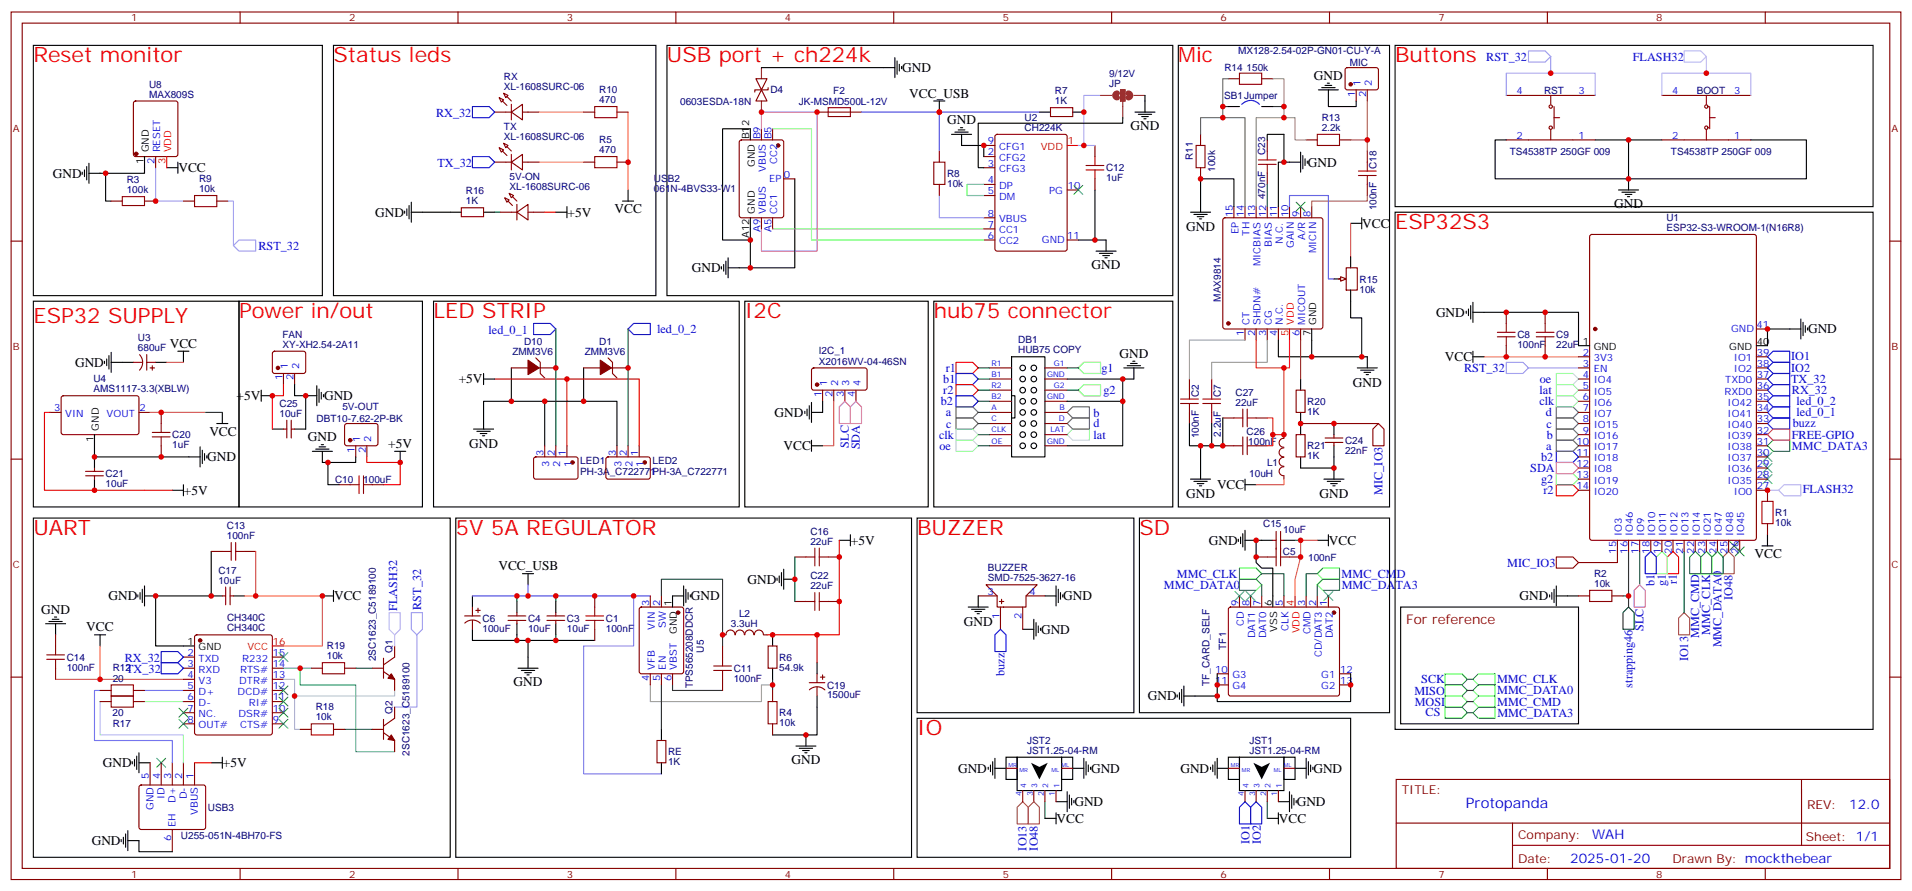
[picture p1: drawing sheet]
<svg xmlns="http://www.w3.org/2000/svg" width="607mm" height="283mm" viewBox="0 0 607 283" stroke-linecap="round" stroke-linejoin="round" font-family="sans-serif">
<defs><g id="words">
<g font-size="6.7" fill="#f00">
<text x="10.6" y="19.7">Reset monitor</text>
<text x="105.8" y="19.7">Status leds</text>
<text x="211.7" y="19.7">USB port + ch224k</text>
<text x="373.9" y="19.7">Mic</text>
<text x="442.7" y="19.7">Buttons</text>
<text x="442.7" y="72.6">ESP32S3</text>
<text x="75.8" y="100.8">Power in/out</text>
<text x="137.6" y="100.8">LED STRIP</text>
<text x="236.4" y="100.8">I2C</text>
<text x="296.3" y="100.8">hub75 connector</text>
<text x="10.6" y="102.6">ESP32 SUPPLY</text>
<text x="10.6" y="169.6">UART</text>
<text x="144.6" y="169.6">5V 5A REGULATOR</text>
<text x="291" y="169.6">BUZZER</text>
<text x="361.6" y="169.6">SD</text>
<text x="291" y="233.1">IO</text>
</g>
<text font-size="4.6" fill="#00f" x="465.2" y="256.3">Protopanda</text>
<g font-size="4.2">
<text x="286.3" y="22.9">GND</text>
<text x="417" y="25.3">GND</text>
<text x="288.6" y="30.9">VCC_USB</text>
<text x="300.6" y="39.4">GND</text>
<text x="358.8" y="41.2">GND</text>
<text x="415" y="52.9">GND</text>
<text x="16.8" y="56.4">GND</text>
<text x="56.6" y="54.6">VCC</text>
<text x="512.2" y="65.9">GND</text>
<text x="119.1" y="68.7">GND</text>
<text x="180.1" y="68.7">+5V</text>
<text x="195.1" y="67.7">VCC</text>
<text x="376.4" y="73.4">GND</text>
<text x="432.3" y="72.3">VCC</text>
<text x="219.6" y="86.4">GND</text>
<text x="346.4" y="85.3">GND</text>
<text x="455.7" y="100.5">GND</text>
<text x="573.8" y="105.8">GND</text>
<text x="53.9" y="110.3">VCC</text>
<text x="355.2" y="113.5">GND</text>
<text x="23.8" y="116.4">GND</text>
<text x="458.5" y="114.6">VCC</text>
<text x="145.6" y="121.6">+5V</text>
<text x="429.3" y="122.8">GND</text>
<text x="75" y="126.9">+5V</text>
<text x="102.8" y="127">GND</text>
<text x="245.8" y="132.2">GND</text>
<text x="66.4" y="138.3">VCC</text>
<text x="97.7" y="139.9">GND</text>
<text x="123.2" y="142.1">+5V</text>
<text x="148.9" y="142.2">GND</text>
<text x="248.7" y="142.8">VCC</text>
<text x="65.8" y="146.4">GND</text>
<text x="386.2" y="155.2">VCC</text>
<text x="58.4" y="156.9">+5V</text>
<text x="376.4" y="158.1">GND</text>
<text x="418.7" y="158.1">GND</text>
<text x="270.1" y="172.8">+5V</text>
<text x="383.6" y="172.8">GND</text>
<text x="421.7" y="172.8">VCC</text>
<text x="556.8" y="177.1">VCC</text>
<text x="158.2" y="180.8">VCC_USB</text>
<text x="237.2" y="185.2">GND</text>
<text x="34.4" y="190.4">GND</text>
<text x="106" y="190.5">VCC</text>
<text x="219.3" y="190.5">GND</text>
<text x="337.4" y="190.4">GND</text>
<text x="482.2" y="190.4">GND</text>
<text x="13.1" y="194.6">GND</text>
<text x="27.4" y="200.3">VCC</text>
<text x="305.9" y="198.6">GND</text>
<text x="330.4" y="201">GND</text>
<text x="163" y="217.6">GND</text>
<text x="364.2" y="222.2">GND</text>
<text x="32.6" y="243.4">GND</text>
<text x="70.7" y="243.4">+5V</text>
<text x="251.2" y="242.3">GND</text>
<text x="304" y="245.1">GND</text>
<text x="346.3" y="245.1">GND</text>
<text x="374.6" y="245.1">GND</text>
<text x="416.8" y="245.1">GND</text>
<text x="341" y="255.7">GND</text>
<text x="411.5" y="255.7">GND</text>
<text x="335.3" y="261">VCC</text>
<text x="405.9" y="261">VCC</text>
<text x="29.1" y="268.1">GND</text>
</g>
<text font-size="4.2" fill="#900" x="446.3" y="197.8">For reference</text>
<g font-size="4.2" fill="#00f">
<text x="586.9" y="256.5">12.0</text>
<text x="505.3" y="266.1">WAH</text>
<text x="498.3" y="273.9">2025-01-20</text>
</g>
<g font-size="3.9" fill="#00f">
<text x="471.7" y="19.2">RST_32</text>
<text x="518.2" y="19.4">FLASH32</text>
<text x="138.4" y="37">RX_32</text>
<text x="138.8" y="52.9">TX_32</text>
<text x="82" y="79.2">RST_32</text>
<text x="155" y="105.8">led_0_1</text>
<text x="208.5" y="105.5">led_0_2</text>
<text x="300.2" y="117.9">r1</text>
<text x="349.5" y="118">g1</text>
<text x="464.6" y="117.9">RST_32</text>
<text x="568.4" y="114.3">IO1</text>
<text x="568.4" y="117.9">IO2</text>
<text x="299.3" y="121.5">b1</text>
<text x="299.3" y="125">r2</text>
<text x="350.2" y="125">g2</text>
<text x="488.6" y="125">lat</text>
<text x="488.6" y="121.5">oe</text>
<text x="568.4" y="121.4">TX_32</text>
<text x="568.7" y="124.9">RX_32</text>
<text x="298.6" y="128.5">b2</text>
<text x="488.5" y="128.6">clk</text>
<text x="570.1" y="131.9">led_0_1</text>
<text x="570.1" y="128.4">led_0_2</text>
<text x="300.1" y="132.1">a</text>
<text x="300.3" y="135.6">c</text>
<text x="347" y="132.1">b</text>
<text x="347" y="135.6">d</text>
<text x="490.5" y="132.1">d</text>
<text x="490.8" y="135.6">c</text>
<text x="568.9" y="135.4">buzz</text>
<text x="269.4" y="141.9" transform="rotate(-90 269.4 141.9)">SLC</text>
<text x="272.9" y="142.6" transform="rotate(-90 272.9 142.6)">SDA</text>
<text x="298" y="139.1">clk</text>
<text x="298.1" y="142.6">oe</text>
<text x="347" y="139.1">lat</text>
<text x="490.6" y="142.7">a</text>
<text x="490.9" y="139.2">b</text>
<text x="568.7" y="139.2">FREE-GPIO</text>
<text x="568.7" y="142.8">MMC_DATA3</text>
<text x="485.7" y="149.7">SDA</text>
<text x="489.1" y="146.2">b2</text>
<text x="489.1" y="153.2">g2</text>
<text x="438.7" y="156.9" transform="rotate(-90 438.7 156.9)">MIC_IO3</text>
<text x="489.8" y="156.7">r2</text>
<text x="572.1" y="156.4">FLASH32</text>
<text x="478.3" y="179.7">MIC_IO3</text>
<text x="373.5" y="183.2">MMC_CLK</text>
<text x="425.8" y="183.3">MMC_CMD</text>
<text x="532.2" y="185.2" transform="rotate(-90 532.2 185.2)">r1</text>
<text x="369.4" y="186.7">MMC_DATA0</text>
<text x="425.8" y="186.8">MMC_DATA3</text>
<text x="525.1" y="186" transform="rotate(-90 525.1 186)">b1</text>
<text x="528.6" y="186" transform="rotate(-90 528.6 186)">g1</text>
<text x="549.8" y="190.4" transform="rotate(-90 549.8 190.4)">IO48</text>
<text x="126.1" y="193.8" transform="rotate(-90 126.1 193.8)">FLASH32</text>
<text x="133.6" y="193.5" transform="rotate(-90 133.6 193.5)">RST_32</text>
<text x="521.6" y="200.2" transform="rotate(-90 521.6 200.2)">SLC</text>
<text x="539.2" y="202.3" transform="rotate(-90 539.2 202.3)">MMC_CMD</text>
<text x="542.8" y="201.3" transform="rotate(-90 542.8 201.3)">MMC_CLK</text>
<text x="39.6" y="209.9">RX_32</text>
<text x="535.7" y="209.8" transform="rotate(-90 535.7 209.8)">IO13</text>
<text x="546.3" y="205.4" transform="rotate(-90 546.3 205.4)">MMC_DATA0</text>
<text x="40" y="213.4">TX_32</text>
<text x="318.7" y="214.5" transform="rotate(-90 318.7 214.5)">buzz</text>
<text x="448.8" y="220.5">MISO</text>
<text x="451" y="216.6">SCK</text>
<text x="475.1" y="216.7">MMC_CLK</text>
<text x="475.1" y="220.2">MMC_DATA0</text>
<text x="518.1" y="218.1" transform="rotate(-90 518.1 218.1)">strapping46</text>
<text x="449" y="224">MOSI</text>
<text x="452.4" y="226.9">CS</text>
<text x="475.2" y="223.9">MMC_CMD</text>
<text x="475.2" y="227.4">MMC_DATA3</text>
<text x="325.8" y="269.8" transform="rotate(-90 325.8 269.8)">IO13</text>
<text x="329.3" y="269.8" transform="rotate(-90 329.3 269.8)">IO48</text>
<text x="396.6" y="267.6" transform="rotate(-90 396.6 267.6)">IO1</text>
<text x="400.1" y="267.6" transform="rotate(-90 400.1 267.6)">IO2</text>
</g>
<g font-size="3.9" fill="#800">
<text x="444.9" y="251.8">TITLE:</text>
<text x="573.5" y="256.5">REV:</text>
<text x="481.8" y="266">Company:</text>
<text x="573.1" y="266.6">Sheet: 1/1</text>
<text x="481.8" y="273.7">Date:</text>
<text x="530.8" y="273.8">Drawn By: mockthebear</text>
</g>
<g font-size="3.2" fill="#800">
<text x="41.6" y="6.8">1</text>
<text x="110.8" y="6.8">2</text>
<text x="179.9" y="6.8">3</text>
<text x="249.1" y="6.8">4</text>
<text x="318.2" y="6.8">5</text>
<text x="387.3" y="6.8">6</text>
<text x="456.5" y="6.8">7</text>
<text x="525.6" y="6.8">8</text>
<text x="4.1" y="41.9">A</text>
<text x="600.3" y="41.9">A</text>
<text x="4.1" y="111.1">B</text>
<text x="600.3" y="111.1">B</text>
<text x="4.1" y="180.2">C</text>
<text x="600.3" y="180.2">C</text>
<text x="41.6" y="278.4">1</text>
<text x="110.8" y="278.4">2</text>
<text x="179.9" y="278.4">3</text>
<text x="249.1" y="278.4">4</text>
<text x="318.2" y="278.4">5</text>
<text x="387.3" y="278.4">6</text>
<text x="456.5" y="278.4">7</text>
<text x="525.6" y="278.4">8</text>
</g>
<g font-size="3.2" fill="#000080">
<text x="392.9" y="17.3">MX128-2.54-02P-GN01-CU-Y-A</text>
<text x="388.6" y="22.6">R14</text>
<text x="395.6" y="22.6">150k</text>
<text x="428.3" y="20.8">MIC</text>
<text x="47.3" y="27.9">U8</text>
<text x="159.9" y="28.5">XL-1608SURC-06</text>
<text x="159.9" y="25.3">RX</text>
<text x="190.2" y="29.6">R10</text>
<text x="244.5" y="29.6">D4</text>
<text x="264.4" y="29.9">F2</text>
<text x="334.8" y="29.9">R7</text>
<text x="352" y="27.4">JP</text>
<text x="352" y="24.3">9/12V</text>
<text x="490" y="29.7">RST</text>
<text x="538.5" y="29.7">BOOT</text>
<text x="47.3" y="31">MAX809S</text>
<text x="190.2" y="32.7">470</text>
<text x="215.8" y="33.2">0603ESDA-18N</text>
<text x="253.5" y="33.2">JK-MSMD500L-12V</text>
<text x="334.8" y="33.1">1K</text>
<text x="388.5" y="31.4">SB1Jumper</text>
<text x="159.9" y="41.2">TX</text>
<text x="325.2" y="41.6">CH224K</text>
<text x="325.2" y="38.4">U2</text>
<text x="419.5" y="41.6">2.2k</text>
<text x="419.5" y="38.4">R13</text>
<text x="159.9" y="44.4">XL-1608SURC-06</text>
<text x="190.2" y="45.4">R5</text>
<text x="190.2" y="48.6">470</text>
<text x="378.6" y="50.8" transform="rotate(-90 378.6 50.8)">R11</text>
<text x="401.5" y="49.2" transform="rotate(-90 401.5 49.2)">C23</text>
<text x="436.9" y="53.5" transform="rotate(-90 436.9 53.5)">C18</text>
<text x="479.1" y="49.1">TS4538TP 250GF 009</text>
<text x="530.3" y="49.1">TS4538TP 250GF 009</text>
<text x="40.2" y="58.2">R3</text>
<text x="63.2" y="57.7">R9</text>
<text x="161.7" y="57.1">5V-ON</text>
<text x="207.5" y="57.8">USB2</text>
<text x="300.6" y="59.3">10k</text>
<text x="300.6" y="56.1">R8</text>
<text x="351" y="57.5">1uF</text>
<text x="351" y="54.4">C12</text>
<text x="385.6" y="54.5" transform="rotate(-90 385.6 54.5)">100k</text>
<text x="40.2" y="61.3">100k</text>
<text x="63.2" y="61">10k</text>
<text x="147.8" y="64.8">1K</text>
<text x="147.8" y="61.7">R16</text>
<text x="161.7" y="60.3">XL-1608SURC-06</text>
<text x="207.5" y="61.1">061N-4BVS33-W1</text>
<text x="401.5" y="63.2" transform="rotate(-90 401.5 63.2)">470nF</text>
<text x="436.9" y="66.7" transform="rotate(-90 436.9 66.7)">100nF</text>
<text x="528.8" y="70.1">U1</text>
<text x="528.8" y="73.3">ESP32-S3-WROOM-1(N16R8)</text>
<text x="431.4" y="89.7">R15</text>
<text x="387.4" y="95.7" transform="rotate(-90 387.4 95.7)">MAX9814</text>
<text x="431.4" y="92.8">10k</text>
<text x="89.6" y="107.1">FAN</text>
<text x="481.5" y="107.3">C8</text>
<text x="493.9" y="107.3">C9</text>
<text x="43.8" y="111.4">680uF</text>
<text x="43.8" y="108.3">U3</text>
<text x="89.6" y="110.3">XY-XH2.54-2A11</text>
<text x="162.7" y="112.6">ZMM3V6</text>
<text x="166.3" y="109.3">D10</text>
<text x="185.6" y="112.6">ZMM3V6</text>
<text x="190.2" y="109.3">D1</text>
<text x="259.9" y="112.2">I2C_1</text>
<text x="323.1" y="112.1">HUB75 COPY</text>
<text x="323.1" y="108.9">DB1</text>
<text x="481.5" y="110.4">100nF</text>
<text x="493.9" y="110.2">22uF</text>
<text x="259.9" y="115.6">X2016WV-04-46SN</text>
<text x="29.6" y="124.5">AMS1117-3.3(XBLW)</text>
<text x="29.6" y="121.3">U4</text>
<text x="380.4" y="125.9" transform="rotate(-90 380.4 125.9)">C2</text>
<text x="387.5" y="125.9" transform="rotate(-90 387.5 125.9)">C7</text>
<text x="392.1" y="125.5">C27</text>
<text x="88.7" y="129.1">C25</text>
<text x="108.7" y="130.1">5V-OUT</text>
<text x="392.1" y="128.7">22uF</text>
<text x="414.9" y="131.6">1K</text>
<text x="414.9" y="128.5">R20</text>
<text x="88.7" y="132.2">10uF</text>
<text x="100.5" y="133.7">DBT10-7.62-2P-BK</text>
<text x="395.6" y="137.9">C26</text>
<text x="54.7" y="142.2">1uF</text>
<text x="54.7" y="139">C20</text>
<text x="380.4" y="139" transform="rotate(-90 380.4 139)">100nF</text>
<text x="387.5" y="138.5" transform="rotate(-90 387.5 138.5)">2.2uF</text>
<text x="396.1" y="141">100nF</text>
<text x="414.9" y="142.6">R21</text>
<text x="426.9" y="143.9">22nF</text>
<text x="426.9" y="140.8">C24</text>
<text x="184.1" y="147.3">LED1</text>
<text x="207.1" y="147.3">LED2</text>
<text x="402.1" y="147.9">L1</text>
<text x="414.9" y="145.7">1K</text>
<text x="33.5" y="154.5">10uF</text>
<text x="33.5" y="151.3">C21</text>
<text x="106.3" y="153.1">C10</text>
<text x="115.3" y="153.1">100uF</text>
<text x="184.1" y="150.7">PH-3A_C722771PH-3A_C722771</text>
<text x="396.5" y="151.4">10uH</text>
<text x="72" y="167.9">C13</text>
<text x="400.9" y="167.2">C15</text>
<text x="563.4" y="166.9">10k</text>
<text x="563.4" y="163.7">R1</text>
<text x="72" y="171">100nF</text>
<text x="257.2" y="172.8">22uF</text>
<text x="257.2" y="169.6">C16</text>
<text x="407.2" y="169">10uF</text>
<text x="407.1" y="176">C5</text>
<text x="415.1" y="177.8">100nF</text>
<text x="69.3" y="185.1">10uF</text>
<text x="69.3" y="182">C17</text>
<text x="257.2" y="183.7">C22</text>
<text x="313.5" y="184.4">SMD-7525-3627-16</text>
<text x="313.5" y="181.3">BUZZER</text>
<text x="505.9" y="183">R2</text>
<text x="257.2" y="186.9">22uF</text>
<text x="505.9" y="186.2">10k</text>
<text x="72" y="197.1">CH340C</text>
<text x="153.1" y="197.2">C6</text>
<text x="167.6" y="197.2">C4</text>
<text x="179.9" y="197.2">C3</text>
<text x="192.3" y="197.2">C1</text>
<text x="234.5" y="195.6">L2</text>
<text x="72" y="200.2">CH340C</text>
<text x="153.1" y="200.4">100uF</text>
<text x="167.6" y="200.4">10uF</text>
<text x="179.9" y="200.4">10uF</text>
<text x="192.3" y="200.4">100nF</text>
<text x="232" y="199">3.3uH</text>
<text x="21.2" y="209.6">C14</text>
<text x="103.7" y="209.1">10k</text>
<text x="103.7" y="205.9">R19</text>
<text x="119.3" y="209.7" transform="rotate(-90 119.3 209.7)">2SC1623_C5189100</text>
<text x="124.6" y="207.1" transform="rotate(-90 124.6 207.1)">Q1</text>
<text x="223.4" y="207" transform="rotate(-90 223.4 207)">U5</text>
<text x="247.3" y="209.5">R6</text>
<text x="389.2" y="206.1" transform="rotate(-90 389.2 206.1)">TF1</text>
<text x="21.2" y="212.7">100nF</text>
<text x="35.8" y="213">R12</text>
<text x="232.8" y="213.1">C11</text>
<text x="247.3" y="212.7">54.9k</text>
<text x="35.8" y="216.2">20</text>
<text x="219.8" y="218.4" transform="rotate(-90 219.8 218.4)">TPS565208DDCR</text>
<text x="232.8" y="216.2">100nF</text>
<text x="262.5" y="221.5">1500uF</text>
<text x="262.5" y="218.4">C19</text>
<text x="383.9" y="217.5" transform="rotate(-90 383.9 217.5)">TF_CARD_SELF</text>
<text x="35.7" y="227.2">20</text>
<text x="100.2" y="225.3">R18</text>
<text x="124.6" y="226.5" transform="rotate(-90 124.6 226.5)">Q2</text>
<text x="247.3" y="227.2">R4</text>
<text x="35.8" y="230.7">R17</text>
<text x="100.2" y="228.5">10k</text>
<text x="247.3" y="230.4">10k</text>
<text x="129.9" y="239.7" transform="rotate(-90 129.9 239.7)">2SC1623_C5189100</text>
<text x="212" y="239.5">RE</text>
<text x="326" y="239.1">JST1.25-04-RM</text>
<text x="326" y="235.9">JST2</text>
<text x="396.6" y="239.1">JST1.25-04-RM</text>
<text x="396.6" y="235.9">JST1</text>
<text x="212" y="242.7">1K</text>
<text x="66" y="257.2">USB3</text>
<text x="57.4" y="266">U255-051N-4BH70-FS</text>
</g>
<g font-size="3.2" fill="#00f">
<text x="431.8" y="27.2" transform="rotate(-90 431.8 27.2)">1</text>
<text x="435.3" y="27.2" transform="rotate(-90 435.3 27.2)">2</text>
<text x="481.3" y="29.9">4</text>
<text x="500.9" y="29.9">3</text>
<text x="530.7" y="29.9">4</text>
<text x="550.3" y="29.9">3</text>
<text x="430" y="30.7" transform="rotate(-90 430 30.7)">1</text>
<text x="433.6" y="30.7" transform="rotate(-90 433.6 30.7)">2</text>
<text x="241.3" y="44.2" transform="rotate(-90 241.3 44.2)">B9</text>
<text x="244.8" y="44.2" transform="rotate(-90 244.8 44.2)">B5</text>
<text x="313.5" y="45.8">9</text>
<text x="317" y="47.6">CFG1</text>
<text x="481.3" y="44">2</text>
<text x="500.9" y="44">1</text>
<text x="530.7" y="44">2</text>
<text x="550.3" y="44">1</text>
<text x="49" y="51.9" transform="rotate(-90 49 51.9)">2</text>
<text x="50.8" y="48.4" transform="rotate(-90 50.8 48.4)">RESET</text>
<text x="246.6" y="52.1" transform="rotate(-90 246.6 52.1)">CC2</text>
<text x="313.5" y="49.3">2</text>
<text x="313.5" y="52.8">3</text>
<text x="317" y="51.1">CFG2</text>
<text x="243.1" y="54.5" transform="rotate(-90 243.1 54.5)">VBUS</text>
<text x="244.1" y="57.8">EP</text>
<text x="248.7" y="56.4">0</text>
<text x="313.5" y="58.1">4</text>
<text x="317" y="54.6">CFG3</text>
<text x="317" y="59.9">DP</text>
<text x="338.8" y="59.9">10</text>
<text x="313.5" y="61.7">5</text>
<text x="317" y="63.4">DM</text>
<text x="333" y="61.7">PG</text>
<text x="243.1" y="67.8" transform="rotate(-90 243.1 67.8)">VBUS</text>
<text x="246.6" y="67.8" transform="rotate(-90 246.6 67.8)">CC1</text>
<text x="313.5" y="68.7">8</text>
<text x="317" y="70.5">VBUS</text>
<text x="391.2" y="68.9" transform="rotate(-90 391.2 68.9)">15</text>
<text x="394.8" y="68.9" transform="rotate(-90 394.8 68.9)">14</text>
<text x="398.3" y="68.9" transform="rotate(-90 398.3 68.9)">13</text>
<text x="401.8" y="68.9" transform="rotate(-90 401.8 68.9)">12</text>
<text x="405.3" y="68.9" transform="rotate(-90 405.3 68.9)">11</text>
<text x="408.9" y="68.9" transform="rotate(-90 408.9 68.9)">10</text>
<text x="412.4" y="68.9" transform="rotate(-90 412.4 68.9)">9</text>
<text x="415.9" y="68.9" transform="rotate(-90 415.9 68.9)">8</text>
<text x="241.3" y="73.4" transform="rotate(-90 241.3 73.4)">A9</text>
<text x="244.8" y="73.4" transform="rotate(-90 244.8 73.4)">A5</text>
<text x="313.5" y="75.8">6</text>
<text x="313.5" y="72.2">7</text>
<text x="317" y="77.5">CC2</text>
<text x="317" y="74">CC1</text>
<text x="330.7" y="77.2">GND</text>
<text x="338.7" y="75.8">11</text>
<text x="393" y="74.3" transform="rotate(-90 393 74.3)">EP</text>
<text x="396.5" y="74.7" transform="rotate(-90 396.5 74.7)">TH</text>
<text x="407.1" y="77.3" transform="rotate(-90 407.1 77.3)">N.C.</text>
<text x="414.2" y="76.2" transform="rotate(-90 414.2 76.2)">A/R</text>
<text x="403.6" y="78.2" transform="rotate(-90 403.6 78.2)">BIAS</text>
<text x="410.6" y="78.7" transform="rotate(-90 410.6 78.7)">GAIN</text>
<text x="417.7" y="80.3" transform="rotate(-90 417.7 80.3)">MICIN</text>
<text x="400" y="84.4" transform="rotate(-90 400 84.4)">MICBIAS</text>
<text x="394.8" y="106.5" transform="rotate(-90 394.8 106.5)">1</text>
<text x="396.5" y="103" transform="rotate(-90 396.5 103)">CT</text>
<text x="398.3" y="106.5" transform="rotate(-90 398.3 106.5)">2</text>
<text x="400" y="103" transform="rotate(-90 400 103)">SHDN#</text>
<text x="401.8" y="106.5" transform="rotate(-90 401.8 106.5)">3</text>
<text x="403.6" y="103" transform="rotate(-90 403.6 103)">CG</text>
<text x="405.3" y="106.5" transform="rotate(-90 405.3 106.5)">4</text>
<text x="407.1" y="103" transform="rotate(-90 407.1 103)">N.C.</text>
<text x="412.4" y="106.5" transform="rotate(-90 412.4 106.5)">6</text>
<text x="414.2" y="103" transform="rotate(-90 414.2 103)">MICOUT</text>
<text x="549.4" y="105.4">GND</text>
<text x="557.4" y="104">41</text>
<text x="502.3" y="112.8">2</text>
<text x="557.6" y="112.8">39</text>
<text x="91.4" y="117.2" transform="rotate(-90 91.4 117.2)">1</text>
<text x="94.9" y="117.2" transform="rotate(-90 94.9 117.2)">2</text>
<text x="502.3" y="116.3">3</text>
<text x="502.3" y="119.9">4</text>
<text x="505.8" y="114.6">3V3</text>
<text x="505.8" y="118.1">EN</text>
<text x="550.2" y="118.1">IO2</text>
<text x="550.2" y="114.6">IO1</text>
<text x="557.6" y="119.9">37</text>
<text x="557.6" y="116.3">38</text>
<text x="89.6" y="120.7" transform="rotate(-90 89.6 120.7)">1</text>
<text x="93.1" y="120.7" transform="rotate(-90 93.1 120.7)">2</text>
<text x="260.7" y="125.9" transform="rotate(-90 260.7 125.9)">1</text>
<text x="262.5" y="122.4" transform="rotate(-90 262.5 122.4)">1</text>
<text x="264.2" y="125.9" transform="rotate(-90 264.2 125.9)">2</text>
<text x="266" y="122.4" transform="rotate(-90 266 122.4)">2</text>
<text x="267.8" y="125.9" transform="rotate(-90 267.8 125.9)">3</text>
<text x="269.5" y="122.4" transform="rotate(-90 269.5 122.4)">3</text>
<text x="271.3" y="125.9" transform="rotate(-90 271.3 125.9)">4</text>
<text x="273" y="122.4" transform="rotate(-90 273 122.4)">4</text>
<text x="502.3" y="123.4">5</text>
<text x="505.8" y="121.6">IO4</text>
<text x="505.8" y="125.2">IO5</text>
<text x="547.2" y="125.2">RXD0</text>
<text x="547.5" y="121.6">TXD0</text>
<text x="557.6" y="123.4">36</text>
<text x="17.2" y="130.5">3</text>
<text x="44.3" y="130.5">2</text>
<text x="502.3" y="126.9">6</text>
<text x="502.3" y="130.5">7</text>
<text x="505.8" y="128.7">IO6</text>
<text x="548.2" y="128.7">IO42</text>
<text x="557.6" y="130.5">34</text>
<text x="557.6" y="126.9">35</text>
<text x="20.7" y="132.2">VIN</text>
<text x="33.8" y="132.2">VOUT</text>
<text x="502.3" y="134">8</text>
<text x="502.3" y="137.5">9</text>
<text x="505.8" y="132.2">IO7</text>
<text x="505.8" y="135.7">IO15</text>
<text x="548.2" y="135.7">IO40</text>
<text x="548.2" y="132.2">IO41</text>
<text x="557.6" y="137.5">32</text>
<text x="557.6" y="134">33</text>
<text x="112.5" y="143.6" transform="rotate(-90 112.5 143.6)">1</text>
<text x="114.3" y="140.1" transform="rotate(-90 114.3 140.1)">1</text>
<text x="116.1" y="143.6" transform="rotate(-90 116.1 143.6)">2</text>
<text x="117.8" y="140.1" transform="rotate(-90 117.8 140.1)">2</text>
<text x="500.3" y="141">10</text>
<text x="505.8" y="139.3">IO16</text>
<text x="505.8" y="142.8">IO17</text>
<text x="548.2" y="142.8">IO38</text>
<text x="548.2" y="139.3">IO39</text>
<text x="557.6" y="141">31</text>
<text x="172.5" y="144.7" transform="rotate(-90 172.5 144.7)">3</text>
<text x="174.3" y="148.2" transform="rotate(-90 174.3 148.2)">3</text>
<text x="176" y="144.7" transform="rotate(-90 176 144.7)">2</text>
<text x="177.8" y="148.2" transform="rotate(-90 177.8 148.2)">2</text>
<text x="179.6" y="144.7" transform="rotate(-90 179.6 144.7)">1</text>
<text x="181.3" y="148.2" transform="rotate(-90 181.3 148.2)">1</text>
<text x="195.4" y="144.7" transform="rotate(-90 195.4 144.7)">3</text>
<text x="197.2" y="148.2" transform="rotate(-90 197.2 148.2)">3</text>
<text x="199" y="144.7" transform="rotate(-90 199 144.7)">2</text>
<text x="200.7" y="148.2" transform="rotate(-90 200.7 148.2)">2</text>
<text x="202.5" y="144.7" transform="rotate(-90 202.5 144.7)">1</text>
<text x="204.3" y="148.2" transform="rotate(-90 204.3 148.2)">1</text>
<text x="500.3" y="144.6">11</text>
<text x="500.3" y="148.1">12</text>
<text x="505.8" y="146.3">IO18</text>
<text x="505.8" y="149.9">IO8</text>
<text x="548.2" y="149.9">IO36</text>
<text x="548.2" y="146.3">IO37</text>
<text x="557.6" y="148.1">29</text>
<text x="557.6" y="144.6">30</text>
<text x="500.3" y="151.6">13</text>
<text x="500.3" y="155.2">14</text>
<text x="505.8" y="153.4">IO19</text>
<text x="548.2" y="153.4">IO35</text>
<text x="557.6" y="155.2">27</text>
<text x="557.6" y="151.6">28</text>
<text x="505.8" y="156.9">IO20</text>
<text x="550.2" y="156.9">IO0</text>
<text x="514.7" y="170.1" transform="rotate(-90 514.7 170.1)">IO3</text>
<text x="518.2" y="170.1" transform="rotate(-90 518.2 170.1)">IO46</text>
<text x="521.8" y="170.1" transform="rotate(-90 521.8 170.1)">IO9</text>
<text x="525.3" y="170.1" transform="rotate(-90 525.3 170.1)">IO10</text>
<text x="528.8" y="170.1" transform="rotate(-90 528.8 170.1)">IO11</text>
<text x="532.3" y="170.1" transform="rotate(-90 532.3 170.1)">IO12</text>
<text x="535.9" y="170.1" transform="rotate(-90 535.9 170.1)">IO13</text>
<text x="539.4" y="170.1" transform="rotate(-90 539.4 170.1)">IO14</text>
<text x="542.9" y="170.1" transform="rotate(-90 542.9 170.1)">IO21</text>
<text x="546.5" y="170.1" transform="rotate(-90 546.5 170.1)">IO47</text>
<text x="550" y="170.1" transform="rotate(-90 550 170.1)">IO48</text>
<text x="553.5" y="170.1" transform="rotate(-90 553.5 170.1)">IO45</text>
<text x="512.9" y="175.6" transform="rotate(-90 512.9 175.6)">15</text>
<text x="516.5" y="175.6" transform="rotate(-90 516.5 175.6)">16</text>
<text x="520" y="175.6" transform="rotate(-90 520 175.6)">17</text>
<text x="523.5" y="175.6" transform="rotate(-90 523.5 175.6)">18</text>
<text x="527" y="175.6" transform="rotate(-90 527 175.6)">19</text>
<text x="530.6" y="175.6" transform="rotate(-90 530.6 175.6)">20</text>
<text x="534.1" y="175.6" transform="rotate(-90 534.1 175.6)">21</text>
<text x="537.6" y="175.6" transform="rotate(-90 537.6 175.6)">22</text>
<text x="541.2" y="175.6" transform="rotate(-90 541.2 175.6)">23</text>
<text x="544.7" y="175.6" transform="rotate(-90 544.7 175.6)">24</text>
<text x="548.2" y="175.6" transform="rotate(-90 548.2 175.6)">25</text>
<text x="551.7" y="175.6" transform="rotate(-90 551.7 175.6)">26</text>
<text x="313.4" y="188.7">3</text>
<text x="326.7" y="188.7">4</text>
<text x="206" y="192.4" transform="rotate(-90 206 192.4)">3</text>
<text x="209.5" y="192.4" transform="rotate(-90 209.5 192.4)">2</text>
<text x="317.1" y="196.3" transform="rotate(-90 317.1 196.3)">1</text>
<text x="324.2" y="196.3" transform="rotate(-90 324.2 196.3)">2</text>
<text x="393" y="192.4" transform="rotate(-90 393 192.4)">9</text>
<text x="396.5" y="192.4" transform="rotate(-90 396.5 192.4)">8</text>
<text x="400" y="192.4" transform="rotate(-90 400 192.4)">7</text>
<text x="407.1" y="192.4" transform="rotate(-90 407.1 192.4)">5</text>
<text x="414.2" y="192.4" transform="rotate(-90 414.2 192.4)">3</text>
<text x="417.7" y="192.4" transform="rotate(-90 417.7 192.4)">2</text>
<text x="421.2" y="192.4" transform="rotate(-90 421.2 192.4)">1</text>
<text x="207.8" y="199.7" transform="rotate(-90 207.8 199.7)">VIN</text>
<text x="211.3" y="199.2" transform="rotate(-90 211.3 199.2)">SW</text>
<text x="394.8" y="198.5" transform="rotate(-90 394.8 198.5)">CD</text>
<text x="398.3" y="202.4" transform="rotate(-90 398.3 202.4)">DAT1</text>
<text x="401.8" y="202.4" transform="rotate(-90 401.8 202.4)">DAT0</text>
<text x="408.9" y="200" transform="rotate(-90 408.9 200)">CLK</text>
<text x="415.9" y="201.2" transform="rotate(-90 415.9 201.2)">CMD</text>
<text x="423" y="202.4" transform="rotate(-90 423 202.4)">DAT2</text>
<text x="59.5" y="208.1">2</text>
<text x="63" y="209.8">TXD</text>
<text x="76.9" y="209.8">R232</text>
<text x="86.6" y="208.1">15</text>
<text x="419.5" y="208.5" transform="rotate(-90 419.5 208.5)">CD/DAT3</text>
<text x="59.5" y="211.6">3</text>
<text x="59.5" y="215.1">4</text>
<text x="63" y="213.4">RXD</text>
<text x="76.2" y="213.4">RTS#</text>
<text x="86.6" y="215.1">13</text>
<text x="86.6" y="211.6">14</text>
<text x="206" y="215.9" transform="rotate(-90 206 215.9)">4</text>
<text x="207.8" y="212.4" transform="rotate(-90 207.8 212.4)">VFB</text>
<text x="209.5" y="215.9" transform="rotate(-90 209.5 215.9)">5</text>
<text x="211.3" y="212.4" transform="rotate(-90 211.3 212.4)">EN</text>
<text x="213.1" y="215.9" transform="rotate(-90 213.1 215.9)">6</text>
<text x="214.8" y="212.4" transform="rotate(-90 214.8 212.4)">VBST</text>
<text x="385.6" y="213.4">10</text>
<text x="391.1" y="215.1">G3</text>
<text x="419.3" y="215.1">G1</text>
<text x="425.3" y="213.4">12</text>
<text x="59.5" y="218.7">5</text>
<text x="63" y="216.9">V3</text>
<text x="63" y="220.4">D+</text>
<text x="75.4" y="220.4">DCD#</text>
<text x="75.9" y="216.9">DTR#</text>
<text x="86.6" y="218.7">12</text>
<text x="385.6" y="216.9">11</text>
<text x="391.1" y="218.7">G4</text>
<text x="419.3" y="218.7">G2</text>
<text x="425.3" y="216.9">13</text>
<text x="59.5" y="222.2">6</text>
<text x="59.5" y="225.7">7</text>
<text x="63" y="223.9">D-</text>
<text x="63" y="227.5">NC.</text>
<text x="75.7" y="227.5">DSR#</text>
<text x="79" y="223.9">RI#</text>
<text x="86.6" y="225.7">10</text>
<text x="86.6" y="222.2">11</text>
<text x="59.5" y="229.2">8</text>
<text x="63" y="231">OUT#</text>
<text x="76.2" y="231">CTS#</text>
<text x="86.6" y="229.2">9</text>
<text x="47.3" y="247.2" transform="rotate(-90 47.3 247.2)">5</text>
<text x="50.8" y="247.2" transform="rotate(-90 50.8 247.2)">4</text>
<text x="54.3" y="247.2" transform="rotate(-90 54.3 247.2)">3</text>
<text x="57.9" y="247.2" transform="rotate(-90 57.9 247.2)">2</text>
<text x="61.4" y="247.2" transform="rotate(-90 61.4 247.2)">1</text>
<text x="48.7" y="257" transform="rotate(-90 48.7 257)">GND</text>
<text x="52.2" y="253.5" transform="rotate(-90 52.2 253.5)">ID</text>
<text x="55.7" y="254.7" transform="rotate(-90 55.7 254.7)">D+</text>
<text x="59.3" y="253.6" transform="rotate(-90 59.3 253.6)">D-</text>
<text x="55.7" y="262.4" transform="rotate(-90 55.7 262.4)">EH</text>
<text x="62.8" y="258.5" transform="rotate(-90 62.8 258.5)">VBUS</text>
<text x="54.3" y="266.9" transform="rotate(-90 54.3 266.9)">6</text>
</g>
<g font-size="3.2">
<text x="237.8" y="44.2" transform="rotate(-90 237.8 44.2)">B12</text>
<text x="45.5" y="51.9" transform="rotate(-90 45.5 51.9)">1</text>
<text x="47.3" y="48.4" transform="rotate(-90 47.3 48.4)">GND</text>
<text x="239.5" y="53" transform="rotate(-90 239.5 53)">GND</text>
<text x="239.5" y="67.8" transform="rotate(-90 239.5 67.8)">GND</text>
<text x="237.8" y="75.5" transform="rotate(-90 237.8 75.5)">A12</text>
<text x="415.9" y="106.5" transform="rotate(-90 415.9 106.5)">7</text>
<text x="417.7" y="103" transform="rotate(-90 417.7 103)">GND</text>
<text x="502.3" y="109.3">1</text>
<text x="505.8" y="111.1">GND</text>
<text x="548.8" y="111.1">GND</text>
<text x="557.6" y="109.3">40</text>
<text x="31.4" y="136.6" transform="rotate(-90 31.4 136.6)">GND</text>
<text x="29.6" y="140.1" transform="rotate(-90 29.6 140.1)">1</text>
<text x="213.1" y="192.4" transform="rotate(-90 213.1 192.4)">1</text>
<text x="403.6" y="192.4" transform="rotate(-90 403.6 192.4)">6</text>
<text x="214.8" y="201.1" transform="rotate(-90 214.8 201.1)">GND</text>
<text x="405.3" y="200.4" transform="rotate(-90 405.3 200.4)">VSS</text>
<text x="59.5" y="204.5">1</text>
<text x="63" y="206.3">GND</text>
</g>
<g font-size="3.2" fill="#f00">
<text x="330.3" y="47.6">VDD</text>
<text x="338.8" y="45.8">1</text>
<text x="52.6" y="51.9" transform="rotate(-90 52.6 51.9)">3</text>
<text x="54.3" y="48.4" transform="rotate(-90 54.3 48.4)">VDD</text>
<text x="408.9" y="106.5" transform="rotate(-90 408.9 106.5)">5</text>
<text x="410.6" y="103" transform="rotate(-90 410.6 103)">VDD</text>
<text x="410.6" y="192.4" transform="rotate(-90 410.6 192.4)">4</text>
<text x="412.4" y="200.9" transform="rotate(-90 412.4 200.9)">VDD</text>
<text x="78.5" y="206.3">VCC</text>
<text x="86.6" y="204.5">16</text>
</g>
<g font-size="2.5" fill="#00f">
<text x="314.7" y="116">R1</text>
<text x="314.7" y="119.5">B1</text>
<text x="332.3" y="119.5">GND</text>
<text x="334.5" y="116">G1</text>
<text x="314.7" y="123">R2</text>
<text x="334.5" y="123">G2</text>
<text x="314.7" y="126.6">B2</text>
<text x="314.7" y="130.1">A</text>
<text x="332.3" y="126.6">GND</text>
<text x="336.3" y="130.1">B</text>
<text x="314.7" y="133.6">C</text>
<text x="314.7" y="137.2">CLK</text>
<text x="333.4" y="137.2">LAT</text>
<text x="336.1" y="133.6">D</text>
<text x="314.7" y="140.7">OE</text>
<text x="332.3" y="140.7">GND</text>
<text x="325.6" y="250" transform="rotate(-90 325.6 250)">4</text>
<text x="329.1" y="250" transform="rotate(-90 329.1 250)">3</text>
<text x="332.7" y="250" transform="rotate(-90 332.7 250)">2</text>
<text x="336.2" y="250" transform="rotate(-90 336.2 250)">1</text>
<text x="396.2" y="250" transform="rotate(-90 396.2 250)">4</text>
<text x="399.7" y="250" transform="rotate(-90 399.7 250)">3</text>
<text x="403.2" y="250" transform="rotate(-90 403.2 250)">2</text>
<text x="406.8" y="250" transform="rotate(-90 406.8 250)">1</text>
<text x="324.2" y="252.3" transform="rotate(-90 324.2 252.3)">4</text>
<text x="327.7" y="252.3" transform="rotate(-90 327.7 252.3)">3</text>
<text x="331.3" y="252.3" transform="rotate(-90 331.3 252.3)">2</text>
<text x="334.8" y="252.3" transform="rotate(-90 334.8 252.3)">1</text>
<text x="394.8" y="252.3" transform="rotate(-90 394.8 252.3)">4</text>
<text x="398.3" y="252.3" transform="rotate(-90 398.3 252.3)">3</text>
<text x="401.8" y="252.3" transform="rotate(-90 401.8 252.3)">2</text>
<text x="405.3" y="252.3" transform="rotate(-90 405.3 252.3)">1</text>
</g>
<g font-size="1.8" fill="#00f">
<text x="320.1" y="243.3">MR</text>
<text x="323.5" y="244.8">MR</text>
<text x="333.7" y="244.8">ML</text>
<text x="336.9" y="243.3">ML</text>
<text x="390.6" y="243.3">MR</text>
<text x="394.1" y="244.8">MR</text>
<text x="404.3" y="244.8">ML</text>
<text x="407.5" y="243.3">ML</text>
</g>
</g></defs>
<g fill="none" stroke="#870000" stroke-width=".35">
<path d="M3.5 3.8h599.7v275.2h-599.7zM7.1 7.3h592.6v268.1h-592.6zM76.2 3.8v3.5M145.3 3.8v3.5M214.5 3.8v3.5M283.6 3.8v3.5M352.8 3.8v3.5M421.9 3.8v3.5M491.1 3.8v3.5M560.2 3.8v3.5M42.6 32.2l.4-.2h12.7l.5 .2 .2 .5v16.3l-.2 .5-.5 .2h-12.7l-.5-.3-.2-.4v-16.3zM157 35.6h5.3"/>
<path d="M158.4 31l1.4 .7-.7 .7zM159.8 29.6l1.4 .7-.7 .7zM162.3 35.6l3.5-2.5v4.9zM162.3 33.1v4.9M165.8 35.6h5.3M185.2 35.6h3.5M195.8 35.6h3.5M239.9 25h3.5l-1.7 3.5zM241.7 28.5l1.7 3.5h-3.5zM243.8 27.8v.7h-4.3v.7M259.3 35.6h14.1M333.4 34.1h7v2.9h-7z"/>
<path d="M389.8 25h3.5M400.4 25h3.5M427.1 21.7l.5-.3 9.4 .1 .4 .7v5.9l-.7 .4-9.4-.1-.4-.6v-5.6zM430.4 28.5v3.5M433.9 28.5v3.5M527.4 30.3h28.2M541.5 30.3v2.8M542.6 37.3h1.7M542.6 33.8v7.1M49.4 49.7v3.5M157 51.4h5.3M158.4 46.8l1.4 .8-.7 .7z"/>
<path d="M159.8 45.4l1.4 .7-.7 .7zM162.3 51.4l3.5-2.4v4.9zM162.3 49v4.9M165.8 51.4h5.3M185.2 51.4h3.5M195.8 51.4h3.5M234.8 44.6l.5-.2h12.7l.7 .4v23.6l-.5 .6-12.9 .1-.6-.5-.1-23.5zM241.7 40.9v3.5M245.2 40.9v3.5M248.7 56.7h3.5M298.1 47.9v3.5M298.1 58.5v3.5"/>
<path d="M312.2 49.7h3.5M312.2 53.2h3.5M312.2 58.5h3.5M312.2 46.1h3.5M316 42.8l.4-.2h21.6l.6 .4 .1 36-.5 .6-21.8 .1-.6-.5-.1-35.9zM347.5 46.1v3.6M347.5 56.7v3.6M381 42.6v3.5M381 53.2v3.5M402.2 44.4v3.5M402.2 55v3.5M414.5 44.4h3.5"/>
<path d="M425.1 44.4h3.5M433.9 47.9v3.5M433.9 58.5v3.5M527.4 44.4h28.2M541.5 41.2v3.2M3.5 76.5h3.6M35.3 63.8h3.5M45.9 63.8h3.5M58.2 63.8h3.5M68.8 63.8h3.5M146.4 65.9h7.1v2.8h-7.1zM158.7 67.3h5.3"/>
<path d="M160.2 62.7l1.4 .7-.7 .7zM161.6 61.3l1.4 .7-.7 .7zM164 67.3l3.6-2.5v5zM164 64.8v5M167.6 67.3h5.3M241.7 69.1v3.5M245.2 69.1v3.5M312.2 62h3.5M312.2 76.1h3.5M312.2 72.6h3.5M312.2 69.1h3.5M338.7 76.1h3.5"/>
<path d="M338.7 60.3h3.5M388.3 69.3l.5-.2h30.3l.5 .2 .2 .5v33.8l-.2 .5-.5 .3h-30.3l-.5-.3-.2-.5v-33.8zM391.6 65.5v3.6M395.1 65.5v3.6M398.6 65.5v3.6M402.2 65.5v3.6M405.7 65.5v3.6M409.2 65.5v3.6M412.7 65.5v3.6M416.3 65.5v3.6M504.7 74.6l.5-.2h51.5l.6 .4 .1 95.9-.5 .6-51.7 .1-.7-.5v-95.8zM599.7 76.5h3.5"/>
<path d="M424.7 88.5h1.8M427.2 84.9h3.5v7.1h-3.5zM478 99.1v3.5M490.4 99.1v3.5M42.3 114.9h2.9M44.3 112.5a3.5 3.5 0 0 1 0 4.9M46.6 112.5v4.9M46.6 114.9h2.8M47.6 116.7h1.4M48.3 116v1.4M86.7 111.6l.4-.2 9.5 .1 .4 .6-.1 5.9-.6 .5-9.4-.1-.5-.6v-5.7zM90 118.5v3.5"/>
<path d="M93.5 118.5v3.5M162.3 116.7h5.3M170 113.5l1.4 1.4v3.6l1.5 1.4M171.1 116.7h5.3M185.2 116.7h5.3M193 113.5l1.4 1.4v3.6l1.4 1.4M194 116.7h5.3M257.8 116.9l.4-.2 16.5 .1 .5 .6-.1 5.9-.6 .5-16.5-.1-.5-.7v-5.6zM314 116.7h7M331.6 116.7h7.1M395.1 104.4v3.5M398.6 104.4v3.5"/>
<path d="M402.2 104.4v3.5M405.7 104.4v3.5M412.7 104.4v3.5M478 109.6v3.6M490.4 109.6v3.6M500.9 116.7h3.6M500.9 113.2h3.6M557.4 116.7h3.5M557.4 113.2h3.5M557.4 104.4h3.5M15.9 130.8h3.5M19.6 125.7l.5-.2 23.6 .1 .4 .6-.1 11.2-.6 .5-23.6-.1-.4-.6v-11z"/>
<path d="M44.1 130.8h3.5M51.2 130.8v3.5M109.6 134.5l.5-.2 9.4 .1 .4 .6v6l-.7 .4-9.4-.1-.4-.6v-5.7zM261.1 123.8v3.5M264.6 123.8v3.5M268.1 123.8v3.5M271.6 123.8v3.5M314 120.2h7M314 123.8h7M314 127.3h7M314 130.8h7M314 134.3h7"/>
<path d="M314 137.9h7M331.6 120.2h7.1M331.6 123.8h7.1M331.6 127.3h7.1M331.6 130.8h7.1M331.6 134.3h7.1M331.6 137.9h7.1M377.5 120.2v3.6M377.5 130.8v3.5M384.5 120.2v3.6M384.5 130.8v3.5M500.9 120.2h3.6"/>
<path d="M500.9 123.8h3.6M500.9 127.3h3.6M500.9 130.8h3.6M500.9 134.3h3.6M500.9 137.9h3.6M557.4 120.2h3.5M557.4 123.8h3.5M557.4 127.3h3.5M557.4 130.8h3.5M557.4 134.3h3.5M557.4 137.9h3.5M3.5 145.6h3.6"/>
<path d="M27.2 149.5h5.6M27.2 150.9h5.6M30 148.4v1.1M30 150.9v1.1M51.2 141.4v3.5M112.9 141.4v3.5M116.4 141.4v3.5M169.6 145.1l.4-.2 13 .1 .4 .6v5.9l-.7 .5-12.9-.1-.5-.6v-5.7zM172.9 141.4v3.5M176.4 141.4v3.5M179.9 141.4v3.5M192.5 145.1l.5-.2 12.9 .1 .5 .6-.1 5.9-.6 .5-13-.1-.4-.6v-5.7z"/>
<path d="M195.8 141.4v3.5M199.3 141.4v3.5M202.8 141.4v3.5M314 141.4h7M331.6 141.4h7.1M500.9 141.4h3.6M500.9 144.9h3.6M500.9 148.4h3.6M500.9 152h3.6M500.9 155.5h3.6M557.4 141.4h3.5M557.4 144.9h3.5"/>
<path d="M557.4 148.4h3.5M557.4 152h3.5M557.4 155.5h3.5v3.5M599.7 145.6h3.5M67 174.9h3.6M77.6 174.9h3.5M252.2 176.7h3.6M262.8 176.7h3.5M398.6 176.7h3.6M403.9 171.4h1.1M405 168.6v5.6M406.4 168.6v5.6"/>
<path d="M406.4 171.4h1.1M409.2 176.7h3.5M513.3 171.4v3.5M516.8 171.4v3.5M520.3 171.4v3.5M523.9 171.4v3.5M527.4 171.4v3.5M530.9 171.4v3.5M534.5 171.4v3.5M538 171.4v3.5M541.5 171.4v3.5M545 171.4v3.5"/>
<path d="M548.6 171.4v3.5M552.1 171.4v3.5M560.9 166.1v3.5M70.6 189h1M71.6 186.2v5.6M73 189h1.1M73 186.2v5.6M147.5 195.4h4.9M147.5 197.6a3.5 3.5 0 0 1 4.9 .1M149.9 192.5v2.9M149.9 196.8v2.8M151 193.6h1.4"/>
<path d="M151.7 192.9v1.4M161.2 195.4h5.7M161.2 196.8h5.7M164 194.3v1.1M164 196.8v1M173.6 195.4h5.6M173.6 196.8h5.6M176.4 194.3v1.1M176.4 196.8v1M188.7 189v3.5M188.7 199.6v3.5M252.2 190.8h3.6"/>
<path d="M262.8 190.8h3.5M310.4 189h6M312.9 185.5h16.2l-3.5 3.5v3.5h-9.2v-3.5zM317.1 190.8h1.5M317.5 192.5v7.1M317.9 190.1v1.4M324.6 192.5v7.1M325.6 189h6M390.1 192.8l.4-.3h33.9l.5 .3 .2 .5v26.8l-.2 .5-.5 .2h-33.9l-.5-.3-.2-.4v-26.8zM393.3 189v3.5M396.9 189v3.5M400.4 189v3.5"/>
<path d="M407.5 189v3.5M414.5 189v3.5M418 189v3.5M421.6 189v3.5M500.9 189h3.6M511.5 189h3.6M3.5 214.8h3.6M17.6 201.4v3.5M17.6 211.9v3.6M31.7 219h3.6M42.3 219h3.6M58.2 208.4h3.5"/>
<path d="M58.2 211.9h3.5M58.2 215.5h3.5M58.2 219h3.5M62 201.6l.4-.2h23.3l.5 .2 .2 .5v30.3l-.2 .5-.5 .2h-23.3l-.5-.2-.2-.5v-30.3zM86.4 208.4h3.6M86.4 211.9h3.6M86.4 215.5h3.6M86.4 219h3.6M98.8 211.9h3.5M109.4 211.9h3.5M229.3 204.9v3.5M229.3 215.5v3.5"/>
<path d="M233.2 201.3a1.41 1.41 0 0 0-1.4-1.5 1.41 1.41 0 0 0-1.4 1.5l-1.1 .1M233.4 201.3a1.41 1.41 0 0 1 1.4-1.5 1.41 1.41 0 0 1 1.4 1.5M236.4 201.3a1.41 1.41 0 0 1 1.4-1.5 1.41 1.41 0 0 1 1.4 1.5M239.4 201.3a1.41 1.41 0 0 1 1.4-1.5 1.41 1.41 0 0 1 1.4 1.5M242.4 201.4h1M243.8 204.9h2.8v7h-2.8zM245.2 219v3.5M256.8 216.5h5M256.9 218.8a3.5 3.5 0 0 1 4.9 0M259.3 213.7v2.8M259.3 217.9v2.9M260.3 214.8h1.5"/>
<path d="M261.1 214.1v1.4M386.3 213.7h3.5M386.3 217.2h3.5M425.1 213.7h3.5M425.1 217.2h3.5M599.7 214.8h3.5M31.7 222.5h3.6M42.3 222.5h3.6M58.2 222.5h3.5M58.2 226.1h3.5M58.2 229.6h3.5M86.4 222.5h3.6"/>
<path d="M86.4 226.1h3.6M86.4 229.6h3.6M95.2 231.4h3.6M105.8 231.4h3.6M208.5 234.9h2.8v7h-2.8zM245.2 229.6v3.5M44.3 249.2l.5-.2h20l.5 .7-.1 13-.6 .4-20.1-.1-.4-.6v-12.7zM47.6 241.9v7.1M51.2 241.9v7.1M54.7 241.9v7.1M58.2 241.9v7.1M61.7 241.9v7.1"/>
<path d="M319.3 243.7h3.5M324.6 250.8v3.5M328.1 250.8v3.5M331.6 250.8v3.5M335.1 250.8v3.5M336.9 243.7h3.5M389.8 243.7h3.5M395.1 250.8v3.5M398.6 250.8v3.5M402.2 250.8v3.5M405.7 250.8v3.5M407.5 243.7h3.5"/>
<path d="M443.1 247.2h156.6v28.2h-156.6zM571.7 247.3v20.8M54.7 263.1v7.1M76.2 275.4v3.6M145.3 275.4v3.6M214.5 275.4v3.6M283.6 275.4v3.6M352.8 275.4v3.6M421.9 275.4v3.6M443.1 261.1h156.5M480 268.1h119.6M480 261.1v14.1"/>
<path d="M491.1 275.4v3.6M560.2 275.4v3.6"/>
<circle cx="541.5" cy="33.8" r=".53"/>
<circle cx="541.5" cy="40.5" r=".53"/>
</g>
<path d="M349.2 30.3h-5.2v15.8h-1.8M49.4 53.2v10.6h8.8M344 46.1h3.5M72.3 63.8h1.8v14.1M74.1 77.9l1.7-1.8h5.3v3.6h-5.3zM298.1 62v7.1h14.1M478 114.9h5.3l1.8 1.8-1.8 1.8h-5.3zM485.1 116.7h15.8M130.5 194.3h3.6v5.3l-1.8 1.8-1.8-1.8zM132.3 201.4v22.9h-7.1" fill="none" stroke="#99f" stroke-width=".35"/>
<g fill="none" stroke="#00f" stroke-width=".35">
<path d="M149.9 33.8h5.3l1.8 1.8-1.8 1.7h-5.3zM149.9 49.7h5.3l1.8 1.7-1.8 1.8h-5.3zM169.3 102.6h5.3l1.8 1.8-1.8 1.7h-5.3zM199.3 104.4l1.8-1.8h5.3v3.5h-5.3zM303.4 118.5h5.3l1.7 1.7-1.7 1.8h-5.3zM560.9 113.2l1.8-1.8h5.3v3.5h-5.3zM560.9 116.7l1.8-1.8h5.3v3.6h-5.3zM303.4 125.5h5.3l1.7 1.8-1.7 1.7h-5.3zM560.9 127.3l1.8-1.8h5.3v3.5h-5.3zM560.9 120.2l1.8-1.7h5.3v3.5h-5.3zM560.9 123.8l1.8-1.8h5.3v3.5h-5.3zM560.9 134.3l1.8-1.7h5.3v3.5h-5.3z"/>
<path d="M560.9 130.8l1.8-1.8h5.3v3.6h-5.3zM493.9 143.2h5.3l1.7 1.7-1.7 1.8h-5.3zM523.9 174.9l1.7 1.8v5.3h-3.5v-5.3zM317.5 199.6l1.8 1.8v5.3h-3.6v-5.3zM51.2 210.2h5.2l1.8 1.7-1.8 1.8h-5.2zM51.2 206.7h5.2l1.8 1.7-1.8 1.8h-5.2zM393.3 256l1.8-1.7 1.8 1.7v5.3h-3.6zM396.9 256l1.7-1.7 1.8 1.7v5.3h-3.5z"/>
</g>
<g fill="none" stroke="#f00" stroke-width=".35">
<path d="M52.9 49.7v3.5M338.7 46.1h3.5M172.9 67.3h3.5M303.4 114.9h5.3l1.7 1.8-1.7 1.8h-5.3zM409.2 104.4v3.5M15.9 130.8h-1.8v24.7h40.6M157 120.2h45.8v21.2M179.9 120.2v21.2M303.4 122h5.3l1.7 1.8-1.7 1.7h-5.3zM493.9 153.7h5.3l1.7 1.8-1.7 1.8h-5.3zM266.3 171.4v30h-7M530.9 174.9l1.8 1.8v5.3h-3.5v-5.3z"/>
<path d="M411 189v3.5M86.4 204.9h3.6M243.4 201.4h15.9v8.8M61.7 241.9h5.3"/>
</g>
<path d="M342.2 116.7l1.8-1.8h5.2v3.6h-5.2zM342.2 123.8l1.8-1.8h5.2v3.5h-5.2zM493.9 150.2h5.3l1.7 1.8-1.7 1.7h-5.3zM527.4 174.9l1.8 1.8v5.3h-3.6v-5.3z" fill="none" stroke="#6f0" stroke-width=".35"/>
<path d="M389.8 25h-1.7v12.3M381 42.6v-5.3h14.1v28.2M303.4 129h5.3l1.7 1.8-1.7 1.8h-5.3zM303.4 132.6h5.3l1.7 1.7-1.7 1.8h-5.3zM338.7 134.3l1.7-1.7h5.3v3.5h-5.3zM338.7 130.8l1.7-1.8h5.3v3.6h-5.3zM493.9 139.6h5.3l1.7 1.8-1.7 1.8h-5.3zM493.9 136.1h5.3l1.7 1.8-1.7 1.7h-5.3zM493.9 132.6h5.3l1.7 1.7-1.7 1.8h-5.3zM493.9 129h5.3l1.7 1.8-1.7 1.8h-5.3z" fill="none" stroke="#666" stroke-width=".35"/>
<path d="M493.9 118.5h5.3l1.7 1.7-1.7 1.8h-5.3zM303.4 136.1h5.3l1.7 1.8-1.7 1.7h-5.3zM303.4 139.6h5.3l1.7 1.8-1.7 1.8h-5.3zM338.7 137.9l1.7-1.8h5.3v3.5h-5.3zM493.9 125.5h5.3l1.7 1.8-1.7 1.7h-5.3zM493.9 122h5.3l1.7 1.8-1.7 1.7h-5.3z" fill="none" stroke="#9fc" stroke-width=".35"/>
<g fill="none" stroke="#000" stroke-width=".35">
<path d="M10.6 14.4h91.7v79.4h-91.7zM105.8 14.4h102.3v79.4h-102.3zM211.7 14.4h160.5v79.4h-160.5zM284 18.3v6.3M284.7 19.3v4.3M373.9 14.4h67.1v146.4h-67.1zM280.5 21.4h3.5M285.4 20.4v2.1M286.1 21.1v.7M296.3 32h3.6M298.1 32v3.6M329.8 35.6h3.6"/>
<path d="M340.4 35.6h3.6M356.3 37.3v1.8h-45.9v14.1h1.8M360.2 35.6h6.3M361.2 36.3h4.3M362.3 37h2.1M363 37.7h.7M363.4 30.3v5.3M418.4 28.5h6.3M419.5 27.8h4.2M420.5 27.1h2.1M421.2 26.4h.7M421.6 28.5v5.3h8.8v-1.8"/>
<path d="M26.1 54.6v.7M26.8 53.9v2.1M27.5 52.8v4.3M28.2 51.8v6.3M33.5 55v8.8h1.8M45.9 49.7v5.3h-17.7M52.9 53.2h3.5M56.4 51.4v3.6M238.1 44.4v-3.5h-8.8v35.2h8.8M252.2 56.7v28.2h-14.1M302 42.6h6.3M303 41.9h4.3"/>
<path d="M304.1 41.2h2.1M304.8 40.5h.7M305.2 42.6v3.5h7v3.6M402.2 44.4v-1.8h5.3v8.8h-1.8v14.1M407.5 51.4h5.2M412.7 48.3v6.3M413.5 49.3v4.3M414.2 50.4v2.1M414.9 51.1v.7M128.4 67v.7M129.1 66.3v2.1M129.8 65.2v4.2"/>
<path d="M130.5 67.3h15.9M130.5 64.1v6.4M153.5 67.3h3.5M176.4 67.3h3.5M179.9 65.5v3.6M197.6 63.8h3.5M199.3 60.3v3.5M238.1 69.1v15.8h-7M342.2 76.1h8.8v3.6M347.5 60.3v15.8M347.8 79.7h6.4M377.8 67.3h6.4"/>
<path d="M378.9 68h4.2M379.9 68.7h2.2M380.6 69.4h.8M391.6 65.5v-8.8h-10.6v10.6M428.6 70.8h3.6M432.2 69.1v3.5M442.7 67.3h151.7v164.1h-151.7zM10.6 95.5h65.2v65.3h-65.2zM75.8 95.5h58.3v65.3h-58.3zM137.6 95.5h97v65.3h-97zM229 84.6v.7M229.7 83.9v2.1"/>
<path d="M230.4 82.8v4.3M231.1 81.8v6.3M236.4 95.5h58.2v65.3h-58.2zM296.3 95.5h75.9v65.3h-75.9zM348.9 80.4h4.2M350 81.1h2.1M350.7 81.8h.7M423.3 88.5h3.6M428.6 92v8.8h3.6v12.4M428.6 81.4v3.5M471 99.1h29.9v10.5h3.6M33.2 114.6v.7"/>
<path d="M33.9 113.9v2.1M34.6 112.8v4.3M35.3 114.9h7M35.3 111.8v6.3M49.4 114.9h3.5M56.4 111.4h3.6M58.2 111.4v3.5M153.5 118.5v3.5M162.3 116.7v10.6M185.2 116.7v10.6M321 113.2h10.6v31.7h-10.6zM356.7 116.7h6.3"/>
<path d="M357.7 116h4.2M358.8 115.3h2.1M359.5 114.6h.7M359.8 116.7v3.5h-21.1M405.7 107.9v5.3h10.6M416.3 104.4v8.8h17.6v3.5M430.7 116.7h6.4M431.8 117.4h4.2M432.9 118.1h2.1M433.6 118.8h.7M467.4 113.2h3.6M467.4 111.4v3.5"/>
<path d="M571.5 104.4h-10.6v5.2h-3.5M571.5 101.2v6.3M572.2 102.2v4.3M572.9 103.3v2.1M573.6 104v.7M30 137.9v7h33.5M68.8 134.3h3.5M70.6 130.8v3.5M82.9 125.5h3.5M82.9 123.8v3.5M97 125.5h3.5M100.5 122.3v6.4"/>
<path d="M101.2 123.4v4.2M102 124.5v2.1M102.7 125.2v.7M150.3 136.1h6.3M151.3 136.8h4.3M152.4 137.5h2.1M153.1 138.2h.7M153.5 136.1v-8.8h19.4v14.1M153.5 120.2h3.5M172.9 127.3h22.9v14.1M255.4 130.5v.7M256.1 129.8v2.1"/>
<path d="M256.8 128.7v4.2M257.5 127.6v6.4M257.5 139.6v3.6M261.1 127.3v3.5h-3.6M321 125.5h1.1v7.1h-1.1M356.3 120.2v7.1h-17.6M356.3 127.3v14.1h-17.6M377.5 134.3v7.1h7v-7.1M30 144.9v3.5M30 152v3.5M54.7 155.5h3.5M58.2 153.7v3.6"/>
<path d="M63.5 141.7v6.4M64.2 142.8v4.2M64.9 143.9v2.1M65.6 144.6v.7M99.1 143.2h6.4M100.2 142.5h4.2M101.2 141.7h2.2M102 141h.7M102.3 143.2v3.5M125.2 143.2h3.6M127 143.2v3.5M257.5 141.4h3.6"/>
<path d="M377.8 152h6.4M378.9 152.7h4.2M379.9 153.4h2.2M380.6 154.1h.8M381 141.4v10.6M395.1 152v3.5M395.1 153.7h3.5M67 174.9v14.1h-17.6v15.9h12.3M144.6 164.3h144.7v107.6h-144.7zM266.3 171.4h3.6M269.9 169.6v3.5M291 164.3h68.8v61.8h-68.8z"/>
<path d="M361.6 164.3h79.4v61.8h-79.4zM393 171v.7M393.7 170.3v2.1M394.4 169.3v4.2M395.1 171.4h8.8M395.1 168.2v6.4M398.6 171.4v7l1.8 1.8h3.5v12.3M407.5 171.4h3.5M418 171.4h3.6M421.6 169.6v3.5M559.2 173.1h3.5M560.9 169.6v3.5"/>
<path d="M14.5 197.8h6.3M15.5 197.1h4.3M16.6 196.4h2.1M17.3 195.7h.7M17.6 197.8v3.6M43.7 188.7v.7M44.4 188v2.1M45.2 186.9v4.2M45.9 185.8v6.4M45.9 189h3.5M67 189h3.6M74.1 189h3.5"/>
<path d="M102.3 189h3.5M105.8 187.3v3.5M149.9 189v3.5M149.9 199.6v3.5h38.8M164 190.8v3.5M164 197.8v5.3M165.8 182h3.5M167.6 182v3.5M176.4 190.8v3.5M176.4 197.8v3.6M213.4 189h3.6M217 185.8v6.4"/>
<path d="M217.7 186.9v4.2M218.4 188v2.1M219.1 188.7v.7M246.6 183.4v.7M247.3 182.7v2.1M248 181.6v4.2M248.7 183.7h3.5M248.7 180.6v6.3M307.3 192.5h6.3M308.3 193.3h4.3M309.4 194h2.1M310.1 194.7h.7"/>
<path d="M310.4 189v3.5M324.6 199.6h3.5M328.1 196.4v6.4M328.8 197.5v4.2M329.5 198.5v2.2M330.2 199.2v.8M331.6 189h3.5M335.1 185.8v6.4M335.8 186.9v4.2M336.5 188v2.1M337.3 188.7v.7M491.8 188.7v.7"/>
<path d="M492.5 188v2.1M493.2 186.9v4.2M493.9 189h7M493.9 185.8v6.4M30 201.4h3.5M31.7 201.4v3.5M164.4 211.9h6.3M165.5 212.7h4.2M166.5 213.4h2.1M167.2 214.1h.7M167.6 203.1v8.8M245.2 201.4v3.5"/>
<path d="M245.2 211.9v3.6M259.3 210.2v3.5M374.3 219.7v2.1M375 218.7v4.2M375.7 217.6v6.3M386.3 213.7v8.8h42.3v-8.8M43.4 239.8v4.3M44.1 238.8v6.3M209.9 231.4v3.5M252.6 236.6h6.3M253.6 237.3h4.3M254.7 238.1h2.1"/>
<path d="M255.4 238.8h.7M255.8 233.1v3.5M259.3 220.8v12.3h-14.1M291 227.8h137.6v44.1h-137.6zM373.6 220.4v.7M375.7 220.8h10.6M42 241.6v.7M42.7 240.9v2.1M44.1 241.9h3.5M67 241.9h3.6M70.6 240.2v3.5M209.9 241.9v3.6"/>
<path d="M313.6 243.3v.8M314.3 242.6v2.2M315 241.6v4.2M315.7 243.7h3.6M315.7 240.5v6.4M319.3 240.2h3.5v7h-3.5zM322.8 240.2h14.1v10.6h-14.1zM331.6 259.6h3.5M335.1 254.3h3.6M335.1 257.8v3.5M336.9 240.2h3.5v7h-3.5zM338.7 251.1v6.4"/>
<path d="M339.4 252.2v4.2M340.1 253.2v2.1M340.4 243.7h3.6M340.8 253.9v.7M344 240.5v6.4M344.7 241.6v4.2M345.4 242.6v2.2M346.1 243.3v.8M384.2 243.3v.8M384.9 242.6v2.2M385.6 241.6v4.2M386.3 243.7h3.5"/>
<path d="M386.3 240.5v6.4M389.8 240.2h3.5v7h-3.5zM393.3 240.2h14.2v10.6h-14.2zM402.2 259.6h3.5M405.7 254.3h3.5M405.7 257.8v3.5M407.5 240.2h3.5v7h-3.5zM409.2 251.1v6.4M409.9 252.2v4.2M410.6 253.2v2.1M411 243.7h3.5M411.3 253.9v.7"/>
<path d="M414.5 240.5v6.4M415.2 241.6v4.2M415.9 242.6v2.2M416.6 243.3v.8M38.5 266.3v.7M39.2 265.6v2.1M39.9 264.5v4.2M40.6 266.6h3.5M40.6 263.5v6.3"/>
<circle cx="324.6" cy="116.7" r=".88"/>
<circle cx="328.1" cy="116.7" r=".88"/>
<circle cx="324.6" cy="123.8" r=".88"/>
<circle cx="324.6" cy="120.2" r=".88"/>
<circle cx="324.6" cy="127.3" r=".88"/>
<circle cx="324.6" cy="134.3" r=".88"/>
<circle cx="324.6" cy="130.8" r=".88"/>
<circle cx="324.6" cy="137.9" r=".88"/>
<circle cx="328.1" cy="137.9" r=".88"/>
<circle cx="328.1" cy="134.3" r=".88"/>
<circle cx="328.1" cy="120.2" r=".88"/>
<circle cx="328.1" cy="130.8" r=".88"/>
<circle cx="328.1" cy="123.8" r=".88"/>
<circle cx="328.1" cy="127.3" r=".88"/>
<circle cx="324.6" cy="141.4" r=".88"/>
<circle cx="328.1" cy="141.4" r=".88"/>
</g>
<g fill="#870000" stroke="#870000" stroke-width=".35">
<path d="M190.5 114.2l3.5 2.5-3.5 2.1z"/>
<path d="M167.6 114.2l3.5 2.5-3.5 2.1z"/>
<path d="M161.2 63.8l1.4 1.4z"/>
<path d="M162.6 62.4l1.4 1.4z"/>
<path d="M159.5 32l1.4 1.4z"/>
<path d="M160.9 30.6l1.4 1.4z"/>
<path d="M159.5 47.9l1.4 1.4z"/>
<path d="M160.9 46.5l1.4 1.4z"/>
<circle cx="43.2" cy="48.8" r=".53"/>
<circle cx="181.7" cy="146.7" r=".53"/>
<circle cx="204.6" cy="146.7" r=".53"/>
<circle cx="423.3" cy="194.3" r=".53"/>
<circle cx="259.3" cy="122" r=".53"/>
<circle cx="111.1" cy="139.6" r=".53"/>
<circle cx="63.5" cy="203.1" r=".53"/>
<circle cx="88.2" cy="116.7" r=".53"/>
<circle cx="246.9" cy="46.1" r=".53"/>
<circle cx="506.2" cy="104.4" r=".53"/>
<circle cx="389.8" cy="102.6" r=".53"/>
<circle cx="428.6" cy="26.7" r=".53"/>
</g>
<g fill="none" stroke="#008700" stroke-width=".35">
<path d="M402.2 58.5v7M157 67.3h1.7M176.4 104.4v37M199.3 104.4v37M310.4 116.7h3.6M338.7 116.7h3.5M65.3 130.8h5.3M310.4 120.2h3.6M310.4 123.8h3.6M310.4 127.3h3.6M310.4 130.8h3.6M310.4 134.3h3.6"/>
<path d="M310.4 137.9h3.6M338.7 123.8h3.5M310.4 141.4h3.6M252.2 176.7v14.1M411 171.4h1.7M516.8 174.9v14.1h-1.7M520.3 174.9v10.6M534.5 174.9v19.4M164 189v1.8M176.4 189v1.8M209.9 189v-5.3h19.4v21.2M400.4 182h7.1v7"/>
<path d="M400.4 185.5v3.5M418 182h-3.5v7M418 185.5v3.5M516.8 189v3.5M112.9 211.9h5.3M176.4 201.4v1.7M209.9 217.2v14.2M213.4 217.2v1.8h15.9M245.2 215.5v3.5M109.4 231.4h8.8M331.6 254.3v5.3M402.2 254.3v5.3"/>
</g>
<path d="M560.9 141.4l1.8-1.8h5.3v3.6h-5.3zM538 174.9l1.8 1.8v5.3h-3.6v-5.3zM541.5 174.9l1.8 1.8v5.3h-3.5v-5.3zM393.3 180.2h5.3l1.8 1.8-1.8 1.7h-5.3zM393.3 183.7h5.3l1.8 1.8-1.8 1.8h-5.3zM418 185.5l1.8-1.8h5.3v3.6h-5.3z" fill="none" stroke="#0f0" stroke-width=".35"/>
<g fill="none" stroke="#a10000" stroke-width=".35">
<path d="M188.7 33.8h7.1v3.5h-7.1zM262.8 34.1h7.1v2.9h-7.1zM393.3 23.2h7.1v3.5h-7.1zM188.7 49.7h7.1v3.5h-7.1zM296.3 51.4h3.6v7.1h-3.6zM344.7 52.5h5.6M344.7 53.9h5.6M347.5 49.7v2.8M347.5 53.9v2.8M379.6 46.1h2.8v7.1h-2.8zM399.3 52.1h5.7M399.3 50.7h5.7"/>
<path d="M402.2 47.9v2.8M402.2 52.1v2.9M418 42.6h7.1v3.5h-7.1zM431.1 55.7h5.6M431.1 54.3h5.6M433.9 51.4v2.9M433.9 55.7v2.8M38.8 62.4h7.1v2.8h-7.1zM61.7 62h7.1v3.5h-7.1zM475.2 105.4h5.6M475.2 106.8h5.6M478 102.6v2.8"/>
<path d="M478 106.8v2.8M487.5 105.4h5.7M487.5 106.8h5.7M490.4 102.6v2.8M490.4 106.8v2.8M48.3 138.6h5.7M48.3 137.2h5.7M51.2 134.3v2.9M51.2 138.6v2.8M374.6 128h5.7M374.6 126.6h5.7M377.5 123.8v2.8"/>
<path d="M377.5 128v2.8M381.7 128h5.6M381.7 126.6h5.6M384.5 123.8v2.8M384.5 128v2.8M559.2 159h3.5v7.1h-3.5zM70.6 174.9h2.8M73.4 172.1v5.6M74.8 174.9h2.8M74.8 172.1v5.6M255.8 176.7h2.8M258.6 173.8v5.7"/>
<path d="M260 173.8v5.7M260 176.7h2.8M402.2 176.7h2.8M405 173.8v5.7M406.4 176.7h2.8M406.4 173.8v5.7M185.9 196.8h5.7M185.9 195.4h5.7M188.7 192.5v2.9M188.7 196.8v2.8M255.8 190.8h2.8M258.6 188v5.6"/>
<path d="M260 190.8h2.8M260 188v5.6M504.5 187.3h7v3.5h-7zM14.8 209.1h5.7M14.8 207.7h5.7M17.6 204.9v2.8M17.6 209.1v2.8M35.3 217.2h7v3.6h-7zM102.3 210.2h7.1v3.5h-7.1zM226.5 212.7h5.6M226.5 211.2h5.6M229.3 208.4v2.8"/>
<path d="M229.3 212.7v2.8M35.3 220.8h7v3.5h-7zM98.8 229.6h7v3.5h-7zM243.8 222.5h2.8v7.1h-2.8z"/>
</g>
<g fill="none" stroke="#3c3" stroke-width=".35">
<path d="M340.8 58.8l2.8 2.9M343.6 58.8l-2.8 2.9M411.3 64.1l2.9 2.9M414.2 64.1l-2.9 2.9M559.5 143.5l2.8 2.8M559.5 147l2.8 2.9M559.5 150.6l2.8 2.8M562.3 143.5l-2.8 2.8M562.3 147l-2.8 2.9M562.3 150.6l-2.8 2.8M548.9 171.7l4.6 4.6M551.7 171.7l-2.8 2.9"/>
<path d="M553.5 173.5l-2.8 2.8M391.9 187.6l2.9 2.8M394.8 187.6l-2.9 2.8M395.5 187.6l2.8 2.8M398.3 187.6l-2.8 2.8M420.2 187.6l2.8 2.8M423 187.6l-2.8 2.8M88.5 207l2.9 2.8M88.5 217.6l2.9 2.8M91.4 207l-2.9 2.8M91.4 217.6l-2.9 2.8M56.8 224.6l2.8 2.9"/>
<path d="M56.8 228.2l2.8 2.8M59.6 224.6l-2.8 2.9M59.6 228.2l-2.8 2.8M88.5 228.2l2.9 2.8M88.5 224.6l2.9 2.9M88.5 221.1l2.9 2.8M91.4 228.2l-2.9 2.8M91.4 224.6l-2.9 2.9M91.4 221.1l-2.9 2.8M49.7 240.5l2.9 2.8M52.6 240.5l-2.9 2.8"/>
</g>
<path d="M418 182l1.8-1.8h5.3v3.5h-5.3z" fill="none" stroke="#3f0" stroke-width=".35"/>
<path d="M199.3 35.6v24.7M428.6 70.8v10.6M52.9 114.9h5.3M471 113.2h29.9M47.6 130.8h17.7M264.6 127.3v14.1h-3.5M81.1 174.9v14.1M418 171.4h-5.3v5.3l-1.7 7v5.3M77.6 189h24.7v15.9h-12.3M17.6 215.5h40.6M31.7 204.9v10.6" fill="none" stroke="#f90" stroke-width=".35"/>
<path d="M241.7 40.9v-5.3h17.6v44.1h-17.6v-7.1M268.1 127.3l1.8 1.7v5.3h-3.6v-5.3zM271.6 127.3l1.8 1.7v5.3h-3.5v-5.3zM493.9 146.7h5.3l1.7 1.7-1.7 1.8h-5.3zM520.3 185.5l1.8 1.8v5.2h-3.5v-5.2z" fill="none" stroke="#f0f" stroke-width=".35"/>
<path d="M534.5 16.2h5.3l1.7 1.7-1.7 1.8h-5.3zM527.4 30.3v-7.1h28.2v7.1M560.9 155.5h3.5M564.4 155.5l1.8-1.8h5.3v3.6h-5.3zM123.5 194.3h3.5v5.3l-1.8 1.8-1.7-1.8z" fill="none" stroke="#c9f" stroke-width=".35"/>
<path d="M516.8 192.5l1.8 1.8v5.3h-3.5v-5.3z" fill="none" stroke="#060" stroke-width=".35"/>
<path d="M273.4 35.6h56.4M298.1 35.6v12.3M409.2 65.5v-3.5h12.4v26.5h1.7M149.9 189h56.5M167.6 185.5v3.5" fill="none" stroke="#90f" stroke-width=".35"/>
<path d="M395.1 107.9h-17.6v12.3M402.2 107.9v7h-17.7v5.3M206.4 217.2v5.3h35.3v-5.3h3.5" fill="none" stroke="#999" stroke-width=".35"/>
<path d="M90 211.9h8.8M95.2 211.9v5.3h17.7v21.2h12.3" fill="none" stroke="#0c9" stroke-width=".35"/>
<path d="M90 215.5h3.5v5.3M125.2 219v1.8h-31.7v10.6h1.7" fill="none" stroke="#9cc" stroke-width=".35"/>
<path d="M31.7 219h-1.7v15.9h24.7v7M45.9 219h12.3" fill="none" stroke="#0cf" stroke-width=".35"/>
<path d="M31.7 222.5v10.6h26.5v8.8M45.9 222.5h12.3" fill="none" stroke="#6ff" stroke-width=".35"/>
<path d="M171.1 35.6h14.1M171.1 51.4h14.1" fill="none" stroke="#fc0" stroke-width=".35"/>
<path d="M201.1 189v15.9h-15.9v40.6h24.7" fill="none" stroke="#96f" stroke-width=".35"/>
<path d="M433.9 32v15.9M428.6 44.4h5.3M433.9 62v1.8h-17.6v1.7M548.6 174.9l1.7 1.8v5.3h-3.5v-5.3zM534.5 194.3l1.7 1.8v5.3h-3.5v-5.3zM324.6 254.3l1.7 1.7v5.3h-3.5v-5.3zM328.1 254.3l1.7 1.7v5.3h-3.5v-5.3z" fill="none" stroke="#990" stroke-width=".35"/>
<path d="M327.2 241.9l2.6 1.4 2.7-1.4-2.7 5.3zM397.8 241.9l2.6 1.4 2.6-1.4-2.6 5.3z" fill="#000"/>
<path d="M241.7 21.4v3.6M241.7 32v3.6M349.2 30.3h3.6M355.6 28.5h1.4v3.5h-1.4zM356.3 32v5.3M359.8 30.3h3.6" fill="none" stroke="#8c2424" stroke-width=".35"/>
<path d="M312.2 58.5h-5.3v3.5h5.3" fill="none" stroke="#0f6" stroke-width=".35"/>
<path d="M245.2 72.6h67" fill="none" stroke="#9c3" stroke-width=".35"/>
<path d="M245.2 40.9h12.3v35.2h54.7" fill="none" stroke="#9f6" stroke-width=".35"/>
<path d="M354.5 29.6a.71 .71 0 0 0-.7 .7 .71 .71 0 0 0 .7 .7M358.1 29.6a.71 .71 0 0 1 .7 .7 .71 .71 0 0 1-.7 .7" fill="none" stroke="#8c2424" stroke-width="1.8"/>
<path d="M355.6 28.5h1.4v3.5h-1.4z" fill="#8c2424" stroke="#8c2424" stroke-width=".35"/>
<path d="M437.4 134.3l1.8 1.8v5.3h-3.5v-5.3zM493.9 176.7h5.3l1.7 1.7-1.7 1.8h-5.3zM513.3 174.9v3.5h-12.4" fill="none" stroke="#900" stroke-width=".35"/>
<path d="M403.9 25h3.6v12.3M414.5 44.4h-3.5v-7.1h-12.4v28.2" fill="none" stroke="#996" stroke-width=".35"/>
<path d="M425.4 87.8l1.8 .7-1.8 .7z" fill="#f0f0f0" stroke="#870000" stroke-width=".35"/>
<g fill="none" stroke="#000" stroke-width=".35">
<path d="M442.7 14.4h151.7v51.1h-151.7zM241.7 21.4h38.8M389.8 33.8h3.5M400.4 33.8h3.5M478 44.4h-3.5v12.3h42.3v-12.3h-10.6M516.8 44.4h10.6M555.6 44.4h17.7v12.3h-56.5v3.6M513.6 60.3h6.4M514.7 61h4.2M515.8 61.7h2.1M516.5 62.4h.7M465.3 98.7v.7"/>
<path d="M466 98v2.1M466.7 96.9v4.3M467.4 99.1h3.6M467.4 95.9v6.3M86.4 136.1h3.6M93.5 122v3.5h3.5v10.6h-3.5M388.1 132.6v8.8h-3.6M412.7 120.2v3.6M412.7 130.8v7.1M423.3 134.3v3.6M104.1 146.7v7h3.5M112.9 144.9v1.8h-10.6"/>
<path d="M420.2 152h6.3M421.2 152.7h4.2M422.3 153.4h2.1M423 154.1h.7M423.3 141.4v7h-10.6v-3.5M423.3 148.4v3.6M10.6 164.3h132.3v107.6h-132.3zM213.4 189v3.5M444.5 192.5h56.4v37.1h-56.4zM44.1 266.6v3.6h10.6"/>
</g>
<g fill="none" stroke="#870000" stroke-width=".35">
<path d="M478 30.3h28.2M492.1 30.3v2.8M493.2 37.3h1.7M493.2 33.8v7.1M478 44.4h28.2M492.1 41.2v3.2M90 136.1h1M91 133.3v5.6M92.4 133.3v5.6M92.4 136.1h1.1M388.1 132.6h3.5M398.6 132.6h3.6"/>
<path d="M407.4 139a1.41 1.41 0 0 0-1.5 1.4 1.41 1.41 0 0 0 1.5 1.5M407.5 137.9v1M411.3 123.8h2.9v7h-2.9zM411.3 137.9h2.9v7h-2.9zM420.5 138.9h5.7M423.3 137.9v1M107.6 153.7h3.5M118.2 153.7h3.5M388.1 141.4h3.5M398.6 141.4h3.6M407.4 142.1a1.41 1.41 0 0 0-1.5 1.4 1.41 1.41 0 0 0 1.5 1.4M407.4 145.1a1.41 1.41 0 0 0-1.5 1.4 1.41 1.41 0 0 0 1.5 1.4"/>
<path d="M407.4 148.1a1.41 1.41 0 0 0-1.5 1.4 1.41 1.41 0 0 0 1.5 1.4M407.5 150.9v1.1M420.5 140.3h5.7M423.3 140.3v1.1M203.1 192.8l.5-.3h12.7l.6 .5 .1 20-.5 .7h-12.9l-.7-.4-.1-20zM206.4 189v3.5M209.9 189v3.5M118.2 211.9h3.5M121.7 208.8v6.3M121.7 213l3.5 2.5v3.5M125.2 204.9v3.5l-3.5 2.5M206.4 213.7v3.5"/>
<path d="M209.9 213.7v3.5M213.4 213.7v3.5M118.2 231.4h3.5M121.7 228.2v6.3M121.7 232.4l3.5 2.5v3.5M125.2 224.3v3.5l-3.5 2.5"/>
<circle cx="492.1" cy="33.8" r=".53"/>
<circle cx="492.1" cy="40.5" r=".53"/>
</g>
<path d="M412.7 107.9v12.3" fill="none" stroke="#930" stroke-width=".35"/>
<path d="M412.7 134.3h24.7" fill="none" stroke="#900" stroke-width=".35"/>
<path d="M485.1 16.2h5.3l1.7 1.7-1.7 1.8h-5.3zM492.1 17.9v5.3M478 30.3v-7.1h28.2v7.1" fill="none" stroke="#99f" stroke-width=".35"/>
<path d="M90 122v3.5h-3.6v10.6M116.4 144.9v1.8h10.6v7h-5.3" fill="none" stroke="#f00" stroke-width=".35"/>
<path d="M391.6 132.6h2.8M394.4 129.8v5.6M394.4 138.6v5.6M395.8 132.6h2.8M395.8 129.8v5.6M395.8 138.6v5.6M111.1 153.7h2.8M113.9 150.9v5.7M115.4 153.7h2.8M115.4 150.9v5.7M391.6 141.4h2.8M395.8 141.4h2.8" fill="none" stroke="#a10000" stroke-width=".35"/>
<g fill="#870000" stroke="#870000" stroke-width=".35">
<path d="M124.2 213.7l1 1.8-2.1-.4z"/>
<path d="M124.2 233.1l1 1.8-2.1-.4z"/>
<circle cx="215.2" cy="194.3" r=".53"/>
</g>
<path d="M541.5 17.9v5.3M125.2 201.4v3.5" fill="none" stroke="#c9f" stroke-width=".35"/>
<path d="M545 174.9l1.8 1.8v5.3h-3.5v-5.3zM458.6 217.2h5.3l1.8 1.8-1.8 1.8h-5.3zM458.6 213.7h5.3l1.8 1.8-1.8 1.7h-5.3zM467.4 215.5l1.8-1.8h5.3v3.5h-5.3zM467.4 219l1.8-1.8h5.3v3.6h-5.3zM458.6 224.3h5.3l1.8 1.8-1.8 1.7h-5.3zM467.4 226.1l1.8-1.8h5.3v3.5h-5.3z" fill="none" stroke="#0f0" stroke-width=".35"/>
<path d="M458.6 220.8h5.3l1.8 1.7-1.8 1.8h-5.3zM467.4 222.5l1.8-1.7h5.3v3.5h-5.3z" fill="none" stroke="#3f0" stroke-width=".35"/>
<path d="M560.9 137.9l1.8-1.8h5.3v3.5h-5.3z" fill="none" stroke="#f09" stroke-width=".35"/>
<path d="M388.1 33.8h1.7M403.9 33.8h3.6M465.7 215.5h1.7M465.7 219h1.7M465.7 222.5h1.7M465.7 226.1h1.7" fill="none" stroke="#008700" stroke-width=".35"/>
<path d="M394.1 33.1a4 4 0 0 1 5.6 0" fill="none" stroke="#00f" stroke-width=".35"/>
<path d="M398.6 107.9v8.8h10.6v-8.8M407.5 116.7v21.2h-3.6M402.2 132.6h1.7v8.8h-1.7" fill="none" stroke="#f30" stroke-width=".35"/>
<path d="M407.5 152v1.7h-8.9" fill="none" stroke="#f90" stroke-width=".35"/>
<g fill="#c00">
<circle cx="179.9" cy="120.2" r=".88"/>
<circle cx="185.2" cy="127.3" r=".88"/>
<circle cx="356.3" cy="120.2" r=".88"/>
<circle cx="356.3" cy="127.3" r=".88"/>
<circle cx="33.5" cy="55" r=".88"/>
<circle cx="176.4" cy="116.7" r=".88"/>
<circle cx="199.3" cy="116.7" r=".88"/>
<circle cx="490.4" cy="113.2" r=".88"/>
<circle cx="490.4" cy="99.1" r=".88"/>
<circle cx="51.2" cy="130.8" r=".88"/>
<circle cx="51.2" cy="144.9" r=".88"/>
<circle cx="30" cy="144.9" r=".88"/>
<circle cx="30" cy="155.5" r=".88"/>
<circle cx="167.6" cy="203.1" r=".88"/>
<circle cx="167.6" cy="189" r=".88"/>
<circle cx="229.3" cy="201.4" r=".88"/>
<circle cx="245.2" cy="217.2" r=".88"/>
<circle cx="386.3" cy="217.2" r=".88"/>
<circle cx="428.6" cy="217.2" r=".88"/>
<circle cx="67" cy="189" r=".88"/>
<circle cx="49.4" cy="189" r=".88"/>
<circle cx="102.3" cy="189" r=".88"/>
<circle cx="95.3" cy="211.9" r=".88"/>
<circle cx="31.8" cy="215.5" r=".88"/>
<circle cx="172.9" cy="127.3" r=".88"/>
<circle cx="162.3" cy="127.3" r=".88"/>
<circle cx="93.5" cy="220.8" r=".88"/>
<circle cx="201.1" cy="189" r=".88"/>
<circle cx="238.1" cy="76.1" r=".88"/>
<circle cx="238.1" cy="84.9" r=".88"/>
<circle cx="241.7" cy="35.6" r=".88"/>
<circle cx="347.5" cy="76.1" r=".88"/>
<circle cx="344" cy="46.1" r=".88"/>
<circle cx="298.1" cy="35.6" r=".88"/>
<circle cx="312.2" cy="46.1" r=".88"/>
<circle cx="252.2" cy="183.7" r=".88"/>
<circle cx="199.3" cy="51.4" r=".88"/>
<circle cx="49.4" cy="63.8" r=".88"/>
<circle cx="344" cy="35.6" r=".88"/>
<circle cx="81.1" cy="189" r=".88"/>
<circle cx="188.7" cy="189" r=".88"/>
<circle cx="478" cy="113.2" r=".88"/>
<circle cx="398.6" cy="171.4" r=".88"/>
<circle cx="398.6" cy="176.7" r=".88"/>
<circle cx="412.8" cy="176.7" r=".88"/>
<circle cx="412.8" cy="171.4" r=".88"/>
<circle cx="560.9" cy="104.4" r=".88"/>
<circle cx="516.8" cy="189" r=".88"/>
<circle cx="176.4" cy="189" r=".88"/>
<circle cx="164" cy="189" r=".88"/>
<circle cx="164" cy="203.1" r=".88"/>
<circle cx="176.4" cy="203.1" r=".88"/>
<circle cx="245.2" cy="201.4" r=".88"/>
<circle cx="560.9" cy="155.5" r=".88"/>
<circle cx="255.8" cy="233.1" r=".88"/>
<circle cx="266.3" cy="176.7" r=".88"/>
<circle cx="266.3" cy="190.8" r=".88"/>
<circle cx="259.3" cy="201.4" r=".88"/>
<circle cx="386.3" cy="220.8" r=".88"/>
<circle cx="381" cy="141.4" r=".88"/>
<circle cx="416.3" cy="113.2" r=".88"/>
<circle cx="381" cy="56.7" r=".88"/>
<circle cx="433.9" cy="44.4" r=".88"/>
<circle cx="388.1" cy="37.3" r=".88"/>
<circle cx="407.5" cy="51.4" r=".88"/>
<circle cx="432.2" cy="113.2" r=".88"/>
<circle cx="412.8" cy="134.3" r=".88"/>
<circle cx="423.3" cy="134.3" r=".88"/>
<circle cx="423.3" cy="148.4" r=".88"/>
<circle cx="478" cy="99.1" r=".88"/>
<circle cx="86.4" cy="125.5" r=".88"/>
<circle cx="97" cy="125.5" r=".88"/>
<circle cx="127" cy="146.7" r=".88"/>
<circle cx="104.1" cy="146.7" r=".88"/>
<circle cx="516.8" cy="56.7" r=".88"/>
<circle cx="516.8" cy="44.4" r=".88"/>
<circle cx="492.1" cy="23.2" r=".88"/>
<circle cx="541.5" cy="23.2" r=".88"/>
<circle cx="388.1" cy="33.8" r=".88"/>
<circle cx="407.5" cy="37.3" r=".88"/>
<circle cx="407.5" cy="33.8" r=".88"/>
<circle cx="403.9" cy="137.9" r=".88"/>
<circle cx="407.5" cy="116.7" r=".88"/>
<circle cx="407.5" cy="137.9" r=".88"/>
<circle cx="384.5" cy="141.4" r=".88"/>
<circle cx="388.1" cy="141.4" r=".88"/>
<circle cx="259.3" cy="35.6" r=".88"/>
</g>
<use href="#words"/>
</svg>
